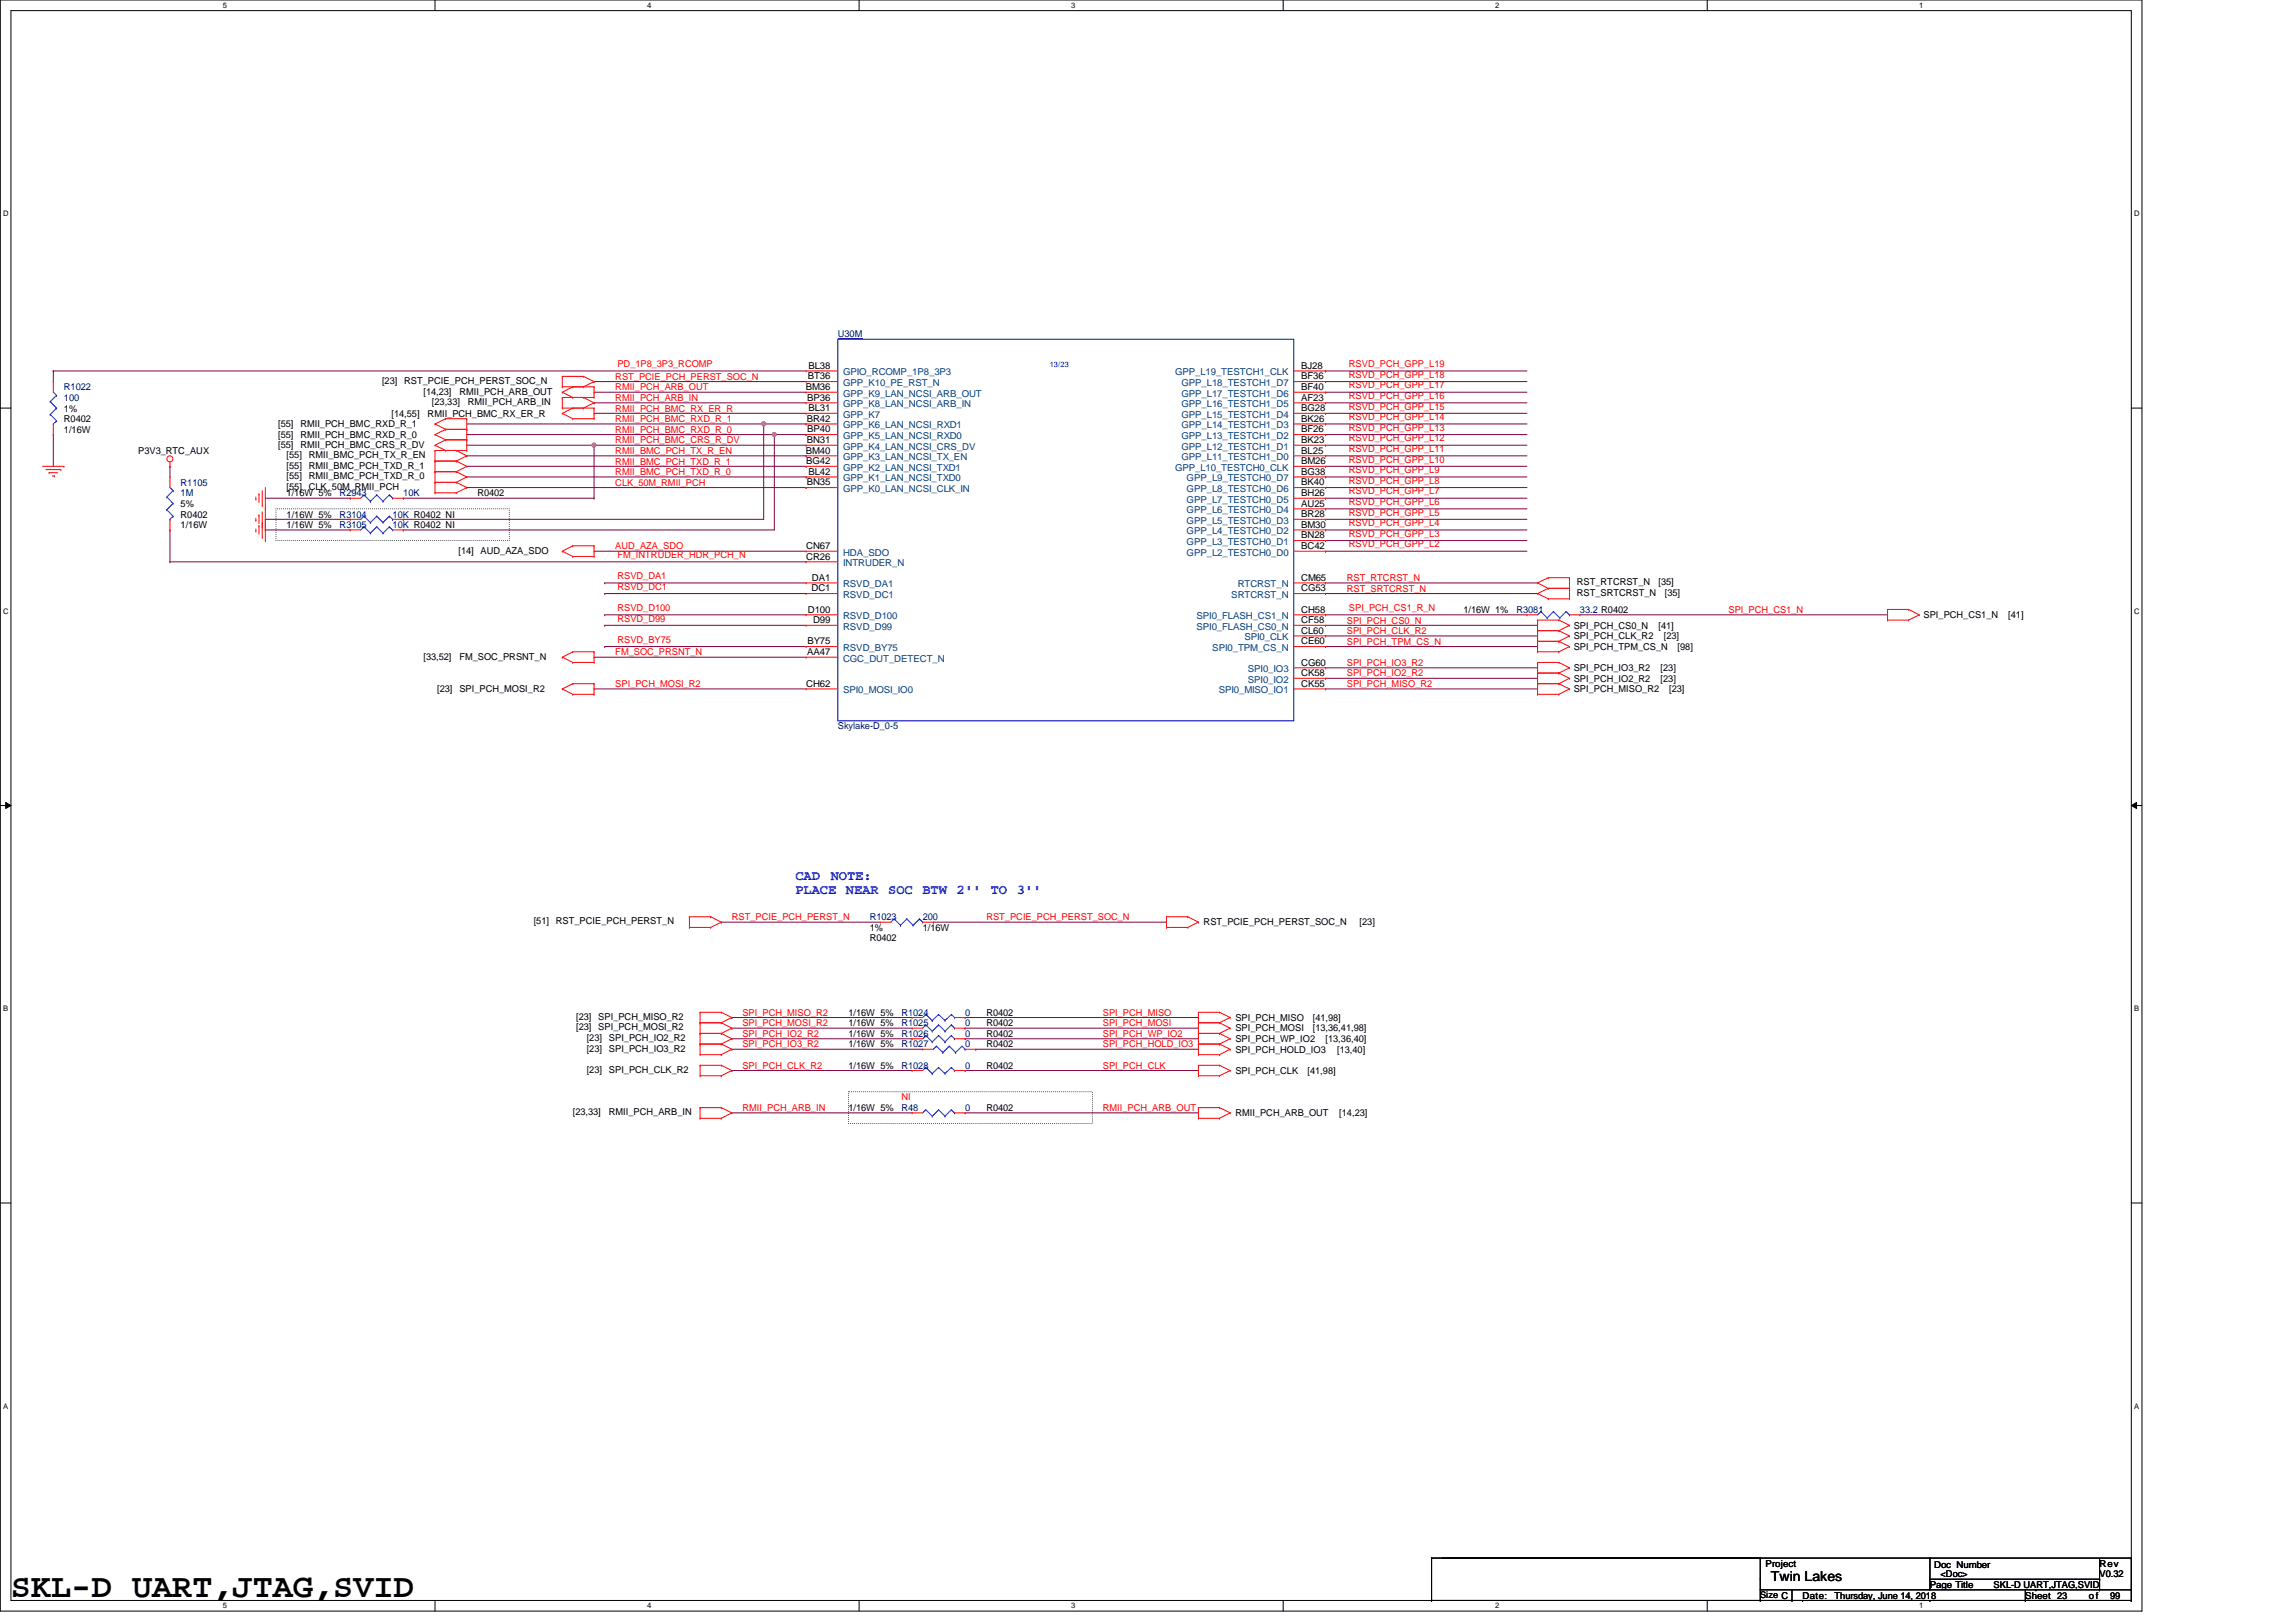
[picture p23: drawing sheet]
<svg xmlns="http://www.w3.org/2000/svg" width="297mm" height="210mm" viewBox="0 0 297 210" stroke-linecap="round" stroke-linejoin="round" font-family="sans-serif">
<defs><g id="words">
<text font-size="4.3" x="1.4" y="206.7">SKL-D UART,JTAG,SVID</text>
<g font-size="1.8" fill="#00f">
<text x="102.9" y="113.9">CAD</text>
<text x="107.5" y="113.9">NOTE:</text>
<text x="102.9" y="115.7">PLACE NEAR SOC BTW 2'' TO 3''</text>
</g>
<text font-size="1.8" x="229.1" y="204.6">Twin Lakes</text>
<g font-size="1.2" fill="#f00">
<text x="79.9" y="47.5">PD_1P8_3P3_RCOMP</text>
<text x="174.5" y="47.5">RSVD_PCH_GPP_L19</text>
<text x="79.6" y="49.1">RST_PCIE_PCH_PERST_SOC_N</text>
<text x="79.6" y="50.5">RMII_PCH_ARB_OUT</text>
<text x="79.6" y="51.9">RMII_PCH_ARB_IN</text>
<text x="79.6" y="53.3">RMII_PCH_BMC_RX_ER_R</text>
<text x="174.5" y="53">RSVD_PCH_GPP_L15</text>
<text x="174.5" y="51.6">RSVD_PCH_GPP_L16</text>
<text x="174.5" y="50.3">RSVD_PCH_GPP_L17</text>
<text x="174.5" y="48.9">RSVD_PCH_GPP_L18</text>
<text x="79.6" y="54.6">RMII_PCH_BMC_RXD_R_1</text>
<text x="79.6" y="56">RMII_PCH_BMC_RXD_R_0</text>
<text x="79.6" y="57.4">RMII_PCH_BMC_CRS_R_DV</text>
<text x="79.6" y="58.7">RMII_BMC_PCH_TX_R_EN</text>
<text x="174.5" y="59.9">RSVD_PCH_GPP_L10</text>
<text x="174.5" y="58.5">RSVD_PCH_GPP_L11</text>
<text x="174.5" y="57.1">RSVD_PCH_GPP_L12</text>
<text x="174.5" y="55.8">RSVD_PCH_GPP_L13</text>
<text x="174.5" y="54.4">RSVD_PCH_GPP_L14</text>
<text x="79.6" y="60.1">RMII_BMC_PCH_TXD_R_1</text>
<text x="79.6" y="61.5">RMII_BMC_PCH_TXD_R_0</text>
<text x="79.6" y="62.8">CLK_50M_RMII_PCH</text>
<text x="174.5" y="65.4">RSVD_PCH_GPP_L6</text>
<text x="174.5" y="64">RSVD_PCH_GPP_L7</text>
<text x="174.5" y="62.6">RSVD_PCH_GPP_L8</text>
<text x="174.5" y="61.2">RSVD_PCH_GPP_L9</text>
<text x="79.6" y="71.1">AUD_AZA_SDO</text>
<text x="174.5" y="70.8">RSVD_PCH_GPP_L2</text>
<text x="174.5" y="69.5">RSVD_PCH_GPP_L3</text>
<text x="174.5" y="68.1">RSVD_PCH_GPP_L4</text>
<text x="174.5" y="66.7">RSVD_PCH_GPP_L5</text>
<text x="79.9" y="72.2">FM_INTRUDER_HDR_PCH_N</text>
<text x="79.9" y="75">RSVD_DA1</text>
<text x="79.9" y="76.3">RSVD_DC1</text>
<text x="174.2" y="75.2">RST_RTCRST_N</text>
<text x="174.2" y="76.6">RST_SRTCRST_N</text>
<text x="79.9" y="79.1">RSVD_D100</text>
<text x="79.9" y="80.4">RSVD_D99</text>
<text x="79.9" y="83.2">RSVD_BY75</text>
<text x="174.2" y="80.7">SPI_PCH_CS0_N</text>
<text x="174.2" y="82">SPI_PCH_CLK_R2</text>
<text x="174.2" y="83.4">SPI_PCH_TPM_CS_N</text>
<text x="174.5" y="79.1">SPI_PCH_CS1_R_N</text>
<text x="223.6" y="79.3">SPI_PCH_CS1_N</text>
<text x="79.6" y="84.8">FM_SOC_PRSNT_N</text>
<text x="79.6" y="88.9">SPI_PCH_MOSI_R2</text>
<text x="174.2" y="86.2">SPI_PCH_IO3_R2</text>
<text x="174.2" y="87.5">SPI_PCH_IO2_R2</text>
<text x="174.2" y="88.9">SPI_PCH_MISO_R2</text>
<text x="94.7" y="119.1">RST_PCIE_PCH_PERST_N</text>
<text x="127.6" y="119.1">RST_PCIE_PCH_PERST_SOC_N</text>
<text x="96.1" y="131.4">SPI_PCH_MISO_R2</text>
<text x="142.7" y="131.4">SPI_PCH_MISO</text>
<text x="96.1" y="132.8">SPI_PCH_MOSI_R2</text>
<text x="96.1" y="134.2">SPI_PCH_IO2_R2</text>
<text x="96.1" y="135.6">SPI_PCH_IO3_R2</text>
<text x="142.7" y="132.8">SPI_PCH_MOSI</text>
<text x="142.7" y="134.2">SPI_PCH_WP_IO2</text>
<text x="142.7" y="135.6">SPI_PCH_HOLD_IO3</text>
<text x="96.1" y="138.3">SPI_PCH_CLK_R2</text>
<text x="96.1" y="143.8">RMII_PCH_ARB_IN</text>
<text x="116.6" y="142.4">NI</text>
<text x="142.7" y="138.3">SPI_PCH_CLK</text>
<text x="142.7" y="143.8">RMII_PCH_ARB_OUT</text>
</g>
<g font-size="1.2">
<text x="104.6" y="47.7">BL38</text>
<text x="168.3" y="47.7">BJ28</text>
<text x="8.3" y="53.3">1%</text>
<text x="49.4" y="49.7">[23]</text>
<text x="50.6" y="53.9">[14,55]</text>
<text x="52.3" y="49.7">RST_PCIE_PCH_PERST_SOC_N</text>
<text x="54.8" y="51.2">[14,23]</text>
<text x="55.3" y="53.9">RMII_PCH_BMC_RX_ER_R</text>
<text x="55.9" y="52.4">[23,33]</text>
<text x="59.4" y="51.2">RMII_PCH_ARB_OUT</text>
<text x="60.5" y="52.4">RMII_PCH_ARB_IN</text>
<text x="104.3" y="50.5">BM36</text>
<text x="104.4" y="51.8">BP36</text>
<text x="104.5" y="49.1">BT36</text>
<text x="104.6" y="53.2">BL31</text>
<text x="168.3" y="53.2">BG28</text>
<text x="168.3" y="51.8">AF23</text>
<text x="168.3" y="50.5">BF40</text>
<text x="168.3" y="49.1">BF36</text>
<text x="8.3" y="56">1/16W</text>
<text x="8.3" y="54.6">R0402</text>
<text x="17.9" y="58.7">P3V3_RTC_AUX</text>
<text x="36" y="55.3">[55]</text>
<text x="36" y="56.7">[55]</text>
<text x="36" y="58">[55]</text>
<text x="37.1" y="59.3">[55]</text>
<text x="38.9" y="55.3">RMII_PCH_BMC_RXD_R_1</text>
<text x="38.9" y="56.7">RMII_PCH_BMC_RXD_R_0</text>
<text x="38.9" y="58">RMII_PCH_BMC_CRS_R_DV</text>
<text x="40" y="59.3">RMII_BMC_PCH_TX_R_EN</text>
<text x="104.3" y="58.7">BM40</text>
<text x="104.4" y="57.3">BN31</text>
<text x="104.4" y="54.6">BR42</text>
<text x="104.4" y="55.9">BP40</text>
<text x="168.3" y="58.7">BL25</text>
<text x="168.3" y="57.3">BK23</text>
<text x="168.3" y="55.9">BF26</text>
<text x="168.3" y="54.6">BK26</text>
<text x="23.4" y="65.6">5%</text>
<text x="37.1" y="60.7">[55]</text>
<text x="37.1" y="62">[55]</text>
<text x="37.1" y="63.4">[55]</text>
<text x="37.1" y="64.2">1/16W 5%</text>
<text x="40" y="60.7">RMII_BMC_PCH_TXD_R_1</text>
<text x="40" y="62">RMII_BMC_PCH_TXD_R_0</text>
<text x="40" y="63.4">CLK_50M_RMII_PCH</text>
<text x="61.8" y="64.2">R0402</text>
<text x="104.3" y="60">BG42</text>
<text x="104.4" y="62.8">BN35</text>
<text x="104.6" y="61.4">BL42</text>
<text x="168.3" y="60">BM26</text>
<text x="168.3" y="65.6">AU25</text>
<text x="168.3" y="64.2">BH26</text>
<text x="168.3" y="62.8">BK40</text>
<text x="168.3" y="61.4">BG38</text>
<text x="23.4" y="68.3">1/16W</text>
<text x="23.4" y="67">R0402</text>
<text x="37.1" y="68.3">1/16W 5%</text>
<text x="37.1" y="67">1/16W 5%</text>
<text x="59.3" y="71.8">[14]</text>
<text x="62.2" y="71.8">AUD_AZA_SDO</text>
<text x="104.3" y="71">CN67</text>
<text x="168.3" y="71">BC42</text>
<text x="168.3" y="69.7">BN28</text>
<text x="168.3" y="68.3">BM30</text>
<text x="168.3" y="66.9">BR28</text>
<text x="104.3" y="72.4">CR26</text>
<text x="105" y="76.5">DC1</text>
<text x="105" y="75.1">DA1</text>
<text x="168.3" y="75.1">CM65</text>
<text x="168.3" y="76.5">CG53</text>
<text x="204" y="75.7">RST_RTCRST_N</text>
<text x="204" y="77.1">RST_SRTCRST_N</text>
<text x="214.6" y="75.7">[35]</text>
<text x="215.4" y="77.1">[35]</text>
<text x="104.5" y="83.4">BY75</text>
<text x="104.5" y="79.3">D100</text>
<text x="105.2" y="80.6">D99</text>
<text x="168.3" y="82">CL60</text>
<text x="168.3" y="80.6">CF58</text>
<text x="168.3" y="79.3">CH58</text>
<text x="168.3" y="83.4">CE60</text>
<text x="189.3" y="79.3">1/16W 1%</text>
<text x="203.6" y="81.4">SPI_PCH_CS0_N</text>
<text x="203.6" y="82.7">SPI_PCH_CLK_R2</text>
<text x="214.6" y="81.4">[41]</text>
<text x="215.2" y="82.7">[23]</text>
<text x="248.9" y="80">SPI_PCH_CS1_N</text>
<text x="259.8" y="80">[41]</text>
<text x="54.8" y="85.5">[33,52]</text>
<text x="56.6" y="89.6">[23]</text>
<text x="59.4" y="85.5">FM_SOC_PRSNT_N</text>
<text x="59.4" y="89.6">SPI_PCH_MOSI_R2</text>
<text x="104.3" y="88.9">CH62</text>
<text x="104.4" y="84.8">AA47</text>
<text x="168.3" y="87.5">CK58</text>
<text x="168.3" y="86.1">CG60</text>
<text x="168.3" y="88.9">CK55</text>
<text x="203.6" y="84.1">SPI_PCH_TPM_CS_N</text>
<text x="203.6" y="86.8">SPI_PCH_IO3_R2</text>
<text x="203.6" y="88.2">SPI_PCH_IO2_R2</text>
<text x="203.6" y="89.6">SPI_PCH_MISO_R2</text>
<text x="214.8" y="86.8">[23]</text>
<text x="214.8" y="88.2">[23]</text>
<text x="215.9" y="89.6">[23]</text>
<text x="217" y="84.1">[98]</text>
<text x="69" y="119.6">[51]</text>
<text x="71.9" y="119.6">RST_PCIE_PCH_PERST_N</text>
<text x="155.7" y="119.8">RST_PCIE_PCH_PERST_SOC_N</text>
<text x="175.9" y="119.8">[23]</text>
<text x="112.5" y="120.5">1%</text>
<text x="112.5" y="121.8">R0402</text>
<text x="119.4" y="120.5">1/16W</text>
<text x="74.5" y="132">[23]</text>
<text x="77.4" y="132">SPI_PCH_MISO_R2</text>
<text x="109.8" y="131.4">1/16W 5%</text>
<text x="127.6" y="131.4">R0402</text>
<text x="74.5" y="133.4">[23]</text>
<text x="75.9" y="134.7">[23]</text>
<text x="75.9" y="136.1">[23]</text>
<text x="77.4" y="133.4">SPI_PCH_MOSI_R2</text>
<text x="78.8" y="134.7">SPI_PCH_IO2_R2</text>
<text x="78.8" y="136.1">SPI_PCH_IO3_R2</text>
<text x="109.8" y="135.6">1/16W 5%</text>
<text x="109.8" y="132.8">1/16W 5%</text>
<text x="109.8" y="134.2">1/16W 5%</text>
<text x="127.6" y="135.6">R0402</text>
<text x="127.6" y="132.8">R0402</text>
<text x="127.6" y="134.2">R0402</text>
<text x="159.8" y="132.1">SPI_PCH_MISO</text>
<text x="159.8" y="133.5">SPI_PCH_MOSI</text>
<text x="159.8" y="134.9">SPI_PCH_WP_IO2</text>
<text x="159.8" y="136.2">SPI_PCH_HOLD_IO3</text>
<text x="169.8" y="132.1">[41,98]</text>
<text x="169.8" y="133.5">[13,36,41,98]</text>
<text x="171.5" y="134.9">[13,36,40]</text>
<text x="173" y="136.2">[13,40]</text>
<text x="75.9" y="138.8">[23]</text>
<text x="78.8" y="138.8">SPI_PCH_CLK_R2</text>
<text x="109.8" y="143.8">1/16W 5%</text>
<text x="109.8" y="138.3">1/16W 5%</text>
<text x="127.6" y="143.8">R0402</text>
<text x="127.6" y="138.3">R0402</text>
<text x="159.8" y="139">SPI_PCH_CLK</text>
<text x="169.2" y="139">[41,98]</text>
<text x="74.1" y="144.3">[23,33]</text>
<text x="78.8" y="144.3">RMII_PCH_ARB_IN</text>
<text x="159.8" y="144.5">RMII_PCH_ARB_OUT</text>
<text x="173.3" y="144.5">[14,23]</text>
<text x="228.4" y="202.8">Project</text>
<text x="250.2" y="202.9">Doc Number</text>
<text x="271.6" y="202.8">Rev</text>
<text x="227.7" y="206.8">Size C</text>
<text x="233.2" y="206.9">Date:</text>
<text x="237.3" y="206.9">Thursday, June 14, 2018</text>
<text x="249.7" y="205.5">Page Title</text>
<text x="251.1" y="204.1">&lt;Doc&gt;</text>
<text x="257.9" y="205.5">SKL-D UART,JTAG,SVID</text>
<text x="262" y="206.9">Sheet 23</text>
<text x="270.3" y="206.9">of</text>
<text x="271.6" y="204.1">V0.32</text>
<text x="273" y="206.9">99</text>
</g>
<g font-size="1.2" fill="#000080">
<text x="108.4" y="43.6">U30M</text>
<text x="8.3" y="50.5">R1022</text>
<text x="8.3" y="51.9">100</text>
<text x="23.4" y="62.8">R1105</text>
<text x="23.4" y="64.2">1M</text>
<text x="43.9" y="64.2">R2943</text>
<text x="52.2" y="64.2">10K</text>
<text x="43.9" y="68.3">R3105</text>
<text x="43.9" y="67">R3104</text>
<text x="50.8" y="68.3">10K R0402 NI</text>
<text x="50.8" y="67">10K R0402 NI</text>
<text x="196.2" y="79.3">R3081</text>
<text x="204.4" y="79.3">33.2 R0402</text>
<text x="108.4" y="94.4">Skylake-D_0-5</text>
<text x="112.5" y="119.1">R1023</text>
<text x="119.4" y="119.1">200</text>
<text x="116.6" y="131.4">R1024</text>
<text x="124.9" y="131.4">0</text>
<text x="116.6" y="135.6">R1027</text>
<text x="116.6" y="132.8">R1025</text>
<text x="116.6" y="134.2">R1026</text>
<text x="124.9" y="135.6">0</text>
<text x="124.9" y="132.8">0</text>
<text x="124.9" y="134.2">0</text>
<text x="116.6" y="143.8">R48</text>
<text x="116.6" y="138.3">R1028</text>
<text x="124.9" y="143.8">0</text>
<text x="124.9" y="138.3">0</text>
</g>
<g font-size="1.2" fill="#004080">
<text x="109.1" y="48.6">GPIO_RCOMP_1P8_3P3</text>
<text x="109.1" y="50">GPP_K10_PE_RST_N</text>
<text x="109.1" y="52.7">GPP_K8_LAN_NCSI_ARB_IN</text>
<text x="109.1" y="51.3">GPP_K9_LAN_NCSI_ARB_OUT</text>
<text x="152" y="48.6">GPP_L19_TESTCH1_CLK</text>
<text x="152.8" y="52.7">GPP_L16_TESTCH1_D5</text>
<text x="152.8" y="51.3">GPP_L17_TESTCH1_D6</text>
<text x="152.8" y="50">GPP_L18_TESTCH1_D7</text>
<text x="109.1" y="59.6">GPP_K3_LAN_NCSI_TX_EN</text>
<text x="109.1" y="58.2">GPP_K4_LAN_NCSI_CRS_DV</text>
<text x="109.1" y="56.8">GPP_K5_LAN_NCSI_RXD0</text>
<text x="109.1" y="55.4">GPP_K6_LAN_NCSI_RXD1</text>
<text x="109.1" y="54.1">GPP_K7</text>
<text x="152.8" y="59.6">GPP_L11_TESTCH1_D0</text>
<text x="152.8" y="58.2">GPP_L12_TESTCH1_D1</text>
<text x="152.8" y="56.8">GPP_L13_TESTCH1_D2</text>
<text x="152.8" y="55.4">GPP_L14_TESTCH1_D3</text>
<text x="152.8" y="54.1">GPP_L15_TESTCH1_D4</text>
<text x="109.1" y="63.7">GPP_K0_LAN_NCSI_CLK_IN</text>
<text x="109.1" y="62.3">GPP_K1_LAN_NCSI_TXD0</text>
<text x="109.1" y="60.9">GPP_K2_LAN_NCSI_TXD1</text>
<text x="152" y="60.9">GPP_L10_TESTCH0_CLK</text>
<text x="153.5" y="65">GPP_L7_TESTCH0_D5</text>
<text x="153.5" y="63.7">GPP_L8_TESTCH0_D6</text>
<text x="153.5" y="62.3">GPP_L9_TESTCH0_D7</text>
<text x="109.1" y="71.9">HDA_SDO</text>
<text x="153.5" y="71.9">GPP_L2_TESTCH0_D0</text>
<text x="153.5" y="70.5">GPP_L3_TESTCH0_D1</text>
<text x="153.5" y="69.2">GPP_L4_TESTCH0_D2</text>
<text x="153.5" y="67.8">GPP_L5_TESTCH0_D3</text>
<text x="153.5" y="66.4">GPP_L6_TESTCH0_D4</text>
<text x="109.1" y="73.3">INTRUDER_N</text>
<text x="109.1" y="76">RSVD_DA1</text>
<text x="109.1" y="77.4">RSVD_DC1</text>
<text x="159.3" y="77.4">SRTCRST_N</text>
<text x="160.1" y="76">RTCRST_N</text>
<text x="109.1" y="80.1">RSVD_D100</text>
<text x="109.1" y="81.5">RSVD_D99</text>
<text x="154.8" y="81.5">SPI0_FLASH_CS0_N</text>
<text x="154.8" y="80.1">SPI0_FLASH_CS1_N</text>
<text x="161" y="82.9">SPI0_CLK</text>
<text x="109.1" y="85.6">CGC_DUT_DETECT_N</text>
<text x="109.1" y="84.2">RSVD_BY75</text>
<text x="109.1" y="89.7">SPI0_MOSI_IO0</text>
<text x="156.8" y="84.2">SPI0_TPM_CS_N</text>
<text x="157.7" y="89.7">SPI0_MISO_IO1</text>
<text x="161.4" y="88.3">SPI0_IO2</text>
<text x="161.4" y="87">SPI0_IO3</text>
</g>
<g font-size="1">
<text x="28.8" y="1">5</text>
<text x="83.7" y="1">4</text>
<text x="138.6" y="1">3</text>
<text x="193.4" y="1">2</text>
<text x="248.3" y="1">1</text>
<text x=".4" y="28">D</text>
<text x="276.1" y="28">D</text>
<text x=".4" y="79.4">C</text>
<text x="276.1" y="79.4">C</text>
<text x=".4" y="130.9">B</text>
<text x="276.1" y="130.9">B</text>
<text x=".4" y="182.3">A</text>
<text x="276.1" y="182.3">A</text>
<text x="28.8" y="208.2">5</text>
<text x="83.7" y="208.2">4</text>
<text x="138.6" y="208.2">3</text>
<text x="193.4" y="208.2">2</text>
<text x="248.3" y="208.2">1</text>
</g>
<text font-size="1" fill="#00f" x="135.8" y="47.5">13/23</text>
</g></defs>
<path d="M0 0h277.1v208.5h-277.1zM1.4 1.4h274.3v205.7h-274.3z" fill="none" stroke="#000" stroke-width=".13"/>
<g fill="#fff">
<path d="M28.8 .1h.6v1.1h-.6z"/>
<path d="M28.8 207.3h.6v1.1h-.6z"/>
</g>
<path d="M56.3 0v1.4M56.3 207.1v1.4" fill="none" stroke="#000" stroke-width=".13"/>
<g fill="#fff">
<path d="M83.7 .1h.6v1.1h-.6z"/>
<path d="M83.7 207.3h.6v1.1h-.6z"/>
</g>
<path d="M111.1 0v1.4M111.1 207.1v1.4" fill="none" stroke="#000" stroke-width=".13"/>
<g fill="#fff">
<path d="M138.6 .1h.5v1.1h-.5z"/>
<path d="M138.6 207.3h.5v1.1h-.5z"/>
</g>
<path d="M166 0v1.4M166 207.1v1.4" fill="none" stroke="#000" stroke-width=".13"/>
<g fill="#fff">
<path d="M193.4 .1h.6v1.1h-.6z"/>
<path d="M193.4 207.3h.6v1.1h-.6z"/>
</g>
<path d="M220.9 0v1.4M220.9 207.1v1.4" fill="none" stroke="#000" stroke-width=".13"/>
<g fill="#fff">
<path d="M248.3 .1h.6v1.1h-.6z"/>
<path d="M248.3 207.3h.6v1.1h-.6z"/>
<path d="M.4 27.1h.7v1.1h-.7z"/>
<path d="M276.1 27.1h.7v1.1h-.7z"/>
<path d="M.4 78.5h.7v1.1h-.7z"/>
<path d="M276.1 78.5h.7v1.1h-.7z"/>
</g>
<path d="M0 52.8h1.4M275.7 52.8h1.4" fill="none" stroke="#000" stroke-width=".13"/>
<g fill="#fff">
<path d="M.4 130h.7v1.1h-.7z"/>
<path d="M276.1 130h.6v1.1h-.6z"/>
</g>
<path d="M0 104.2h1.4M.7 103.8l.7 .4-.7 .4zM275.7 104.2l.7-.4v.8zM275.7 104.2h1.4" fill="none" stroke="#000" stroke-width=".13"/>
<path d="M.7 103.8l.7 .4-.7 .4zM275.7 104.2l.7-.4v.8z" fill="#000"/>
<g fill="#fff">
<path d="M.4 181.4h.7v1.1h-.7z"/>
<path d="M276.1 181.4h.6v1.1h-.6z"/>
</g>
<path d="M0 155.7h1.4M275.7 155.7h1.4" fill="none" stroke="#000" stroke-width=".13"/>
<path d="M35.7 65.8h30.2v4.2h-30.2zM109.8 141.3h31.5v4.1h-31.5z" fill="none" stroke="#000" stroke-width=".13" stroke-dasharray="0 .3"/>
<g fill="none" stroke="#800040" stroke-width=".13">
<path d="M6.9 48h.1M6.9 56.2h.1M6.9 48v1.4M6.9 56.2v4.1M6.9 48h97.4M60.4 54.9h38.4M76.9 49.4h.1M76.9 50.8h.1M76.9 52.1h.1M76.9 53.5h.1M76.9 49.4h27.4M76.9 50.8h27.4"/>
<path d="M76.9 52.1h27.4M76.9 53.5h27.4M98.8 54.9h.1M171.5 59h.1M171.5 57.6h.1M171.5 56.2h.1M171.5 54.9h.1M171.5 53.5h.1M171.5 52.1h.1M171.5 50.8h.1M171.5 49.4h.1M171.5 48h.1"/>
<path d="M171.5 49.4h26M171.5 50.8h26M171.5 52.1h26M171.5 53.5h26M171.5 48h26M171.5 59h26M171.5 57.6h26M171.5 56.2h26M171.5 54.9h26M22 72.7h.1M22 60.3h.1M22 68.6h.1"/>
<path d="M22 72.7h82.3M22 60.3v1.4M22 68.6v4.1M76.9 71.3h.1M76.9 71.3h27.4M78.2 75.4h.1M78.2 76.8h.1M78.2 79.6h.1M78.2 75.4h26.1M78.2 76.8h26.1M78.2 79.6h26.1M171.5 71.3h.1"/>
<path d="M171.5 70h.1M171.5 68.6h.1M171.5 67.2h.1M171.5 65.8h.1M171.5 64.5h.1M171.5 63.1h.1M171.5 61.7h.1M171.5 60.3h.1M171.5 75.4h.1M171.5 76.8h.1M171.5 71.3h26M171.5 75.4h27.4"/>
<path d="M171.5 76.8h27.4M171.5 70h26M171.5 68.6h26M171.5 67.2h26M171.5 65.8h26M171.5 64.5h26M171.5 63.1h26M171.5 61.7h26M171.5 60.3h26M76.9 85h.1M76.9 89.2h.1M76.9 85h27.4"/>
<path d="M76.9 89.2h27.4M78.2 80.9h.1M78.2 83.7h.1M78.2 80.9h26.1M78.2 83.7h26.1M171.5 80.9h.1M171.5 82.3h.1M171.5 83.7h.1M171.5 86.4h.1M171.5 87.8h.1M171.5 89.2h.1M171.5 80.9h27.4"/>
<path d="M171.5 83.7h27.4M171.5 89.2h27.4M171.5 82.3h27.4M171.5 86.4h27.4M171.5 87.8h27.4M93.3 119.3h.1M93.3 119.3h20.6M120.8 119.3h.1M120.8 119.3h30.1M94.7 131.7h.1M94.7 133.1h.1M94.7 134.4h.1"/>
<path d="M94.7 135.8h.1M94.7 138.5h.1M94.7 131.7h23.3M94.7 133.1h23.3M94.7 134.4h23.3M94.7 135.8h24.7M94.7 138.5h23.3M124.9 131.7h.1M124.9 133.1h.1M124.9 134.4h.1M124.9 138.5h.1M124.9 131.7h30.1"/>
<path d="M124.9 133.1h30.1M124.9 134.4h30.1M124.9 138.5h30.1M126.2 135.8h.1M126.2 135.8h28.8M94.7 144h.1M94.7 144h23.3M124.9 144h.1M124.9 144h30.1"/>
</g>
<circle cx="98.8" cy="54.9" r=".27" fill="#f0f"/>
<circle cx="98.8" cy="54.9" r=".27" fill="none" stroke="#f0f" stroke-width=".13"/>
<path d="M60.4 56.2h39.8M100.2 56.2h.1" fill="none" stroke="#800040" stroke-width=".13"/>
<circle cx="100.2" cy="56.2" r=".27" fill="#f0f"/>
<circle cx="100.2" cy="56.2" r=".27" fill="none" stroke="#f0f" stroke-width=".13"/>
<path d="M60.4 57.6h16.5M76.9 57.6h.1" fill="none" stroke="#800040" stroke-width=".13"/>
<circle cx="76.8" cy="57.6" r=".27" fill="#f0f"/>
<circle cx="76.8" cy="57.6" r=".27" fill="none" stroke="#f0f" stroke-width=".13"/>
<g fill="none" stroke="#800040" stroke-width=".13">
<path d="M60.4 59h43.9M98.8 54.9h.1M98.8 54.9v12.3h-46.6M98.8 54.9h5.5M100.2 56.2h.1M100.2 56.2v12.4h-48M100.2 56.2h4.1M104.3 59h.1M104.3 57.6h.1M104.3 56.2h.1M104.3 54.9h.1M104.3 57.6h-27.4v6.9"/>
<path d="M34.3 67.2h.1M34.3 68.6h.1M34.3 64.5h11M34.3 67.2h11M34.3 68.6h11M45.3 64.5h.1M52.2 64.5h.1M52.2 68.6h.1M52.2 67.2h.1M52.2 64.5h24.7M60.4 60.3h43.9M60.4 61.7h43.9"/>
<path d="M60.4 63.1h43.9M76.9 64.5h.1M104.3 60.3h.1M104.3 61.7h.1M104.3 63.1h.1M171.5 79.6h.1M171.5 79.6h26M204.4 79.6h39.8M244.2 79.6h.1"/>
</g>
<g fill="none" stroke="#f00" stroke-width=".13">
<path d="M6.9 49.4h.1M6.9 56.2h.1M6.9 49.4v1.4M6.9 54.9v1.3M22 59.8v.5M56.3 54.9h.1M56.3 56.2h.1M56.3 57.6h.1M56.3 59.7h.1M56.3 58.3h.1M56.3 54.9l1.4 .7M56.3 56.2l1.4 .7"/>
<path d="M56.3 58.3h4.1M56.3 57.6l1.4 .7M56.3 59.7h2.7M56.3 58.3v5.5M57.7 54.2h.1M57.7 55.6h.1M57.7 56.9h.1M57.7 58.3h.1M57.7 54.2h2.7M57.7 54.2l-1.4 .7M57.7 55.6h2.7M57.7 55.6l-1.4 .6"/>
<path d="M57.7 56.9h2.7M57.7 56.9l-1.4 .7M59 58.3h.1M59 59.7h.1M59 58.3l1.4 .7M59 59.7l1.4 .6M60.4 54.2h.1M60.4 55.6h.1M60.4 56.9h.1M60.4 58.3h.1M60.4 59h.1M60.4 54.2v4.1"/>
<path d="M60.4 59l-1.4 .7M72.7 50.1h.1M72.7 48.7h.1M72.7 50.8h.1M72.7 52.8h.1M72.7 51.4h.1M72.7 53.5h.1M72.7 48.7h2.8M72.7 50.1h4.2M72.7 48.7v1.4M72.7 51.4v1.4M72.7 51.4h4.2"/>
<path d="M72.7 50.8l1.4 .6M72.7 52.8h4.2M72.7 53.5l1.4 .7M74.1 50.1h.1M74.1 51.4h.1M74.1 52.8h.1M74.1 54.2h.1M74.1 50.1l-1.4 .7M74.1 52.8l-1.4 .7M74.1 54.2h2.8M75.5 48.7h.1M75.5 50.1h.1"/>
<path d="M75.5 51.4h.1M75.5 52.8h.1M75.5 48.7l1.4 .7M75.5 51.4l1.4 .7M76.9 49.4h.1M76.9 50.1h.1M76.9 51.4h.1M76.9 52.1h.1M76.9 52.8h.1M76.9 54.2h.1M76.9 49.4l-1.4 .7M76.9 50.1v1.3"/>
<path d="M76.9 52.8v1.4M76.9 52.1l-1.4 .7M104.3 48h.1M104.3 49.4h.1M104.3 59h.1M104.3 57.6h.1M104.3 56.2h.1M104.3 54.9h.1M104.3 53.5h.1M104.3 52.1h.1M104.3 50.8h.1M104.3 48h4.1"/>
<path d="M104.3 49.4h4.1M104.3 59h4.1M104.3 57.6h4.1M104.3 56.2h4.1M104.3 54.9h4.1M104.3 53.5h4.1M104.3 52.1h4.1M104.3 50.8h4.1M167.4 48h4.1M167.4 49.4h4.1M167.4 59h4.1M167.4 57.6h4.1"/>
<path d="M167.4 56.2h4.1M167.4 54.9h4.1M167.4 53.5h4.1M167.4 52.1h4.1M167.4 50.8h4.1M171.5 59h.1M171.5 57.6h.1M171.5 56.2h.1M171.5 54.9h.1M171.5 53.5h.1M171.5 52.1h.1M171.5 50.8h.1"/>
<path d="M171.5 49.4h.1M171.5 48h.1M5.5 60.3h2.8M5.9 60.8h2M6.3 61.2h.1M6.3 61.2h1.1M6.8 61.6h.2M7 61.6h.1M7.9 60.8h.1M8.3 60.3h.1M22 60.3h.1M22 61.7h.1"/>
<path d="M22 68.6h.1M22 61.7v1.4M22 67.2v1.4M33.1 64.6h.1M33.1 67.4h.1M33.1 68.7h.1M33.1 64.3v.3M33.1 67.1v.3M33.1 68.5v.2M33.5 63.9h.1M33.5 66.7h.1M33.5 68h.1"/>
<path d="M33.5 63.9v1.1M33.5 66.7v1.1M33.5 68v1.1M33.9 65.4h.1M33.9 68.2h.1M33.9 69.6h.1M33.9 63.5v1.9M33.9 66.3v3.3M34.3 65.8h.1M34.3 68.6h.1M34.3 70h.1M34.3 63.1v6.9"/>
<path d="M45.3 68.6h.1M45.3 64.5h.1M45.3 67.2h.1M45.3 68.6h1.4M45.3 67.2h1.4M45.3 64.5h1.4M50.8 68.6h1.4M50.8 67.2h1.4M50.8 64.5h1.4M52.2 68.6h.1M52.2 64.5h.1M52.2 67.2h.1"/>
<path d="M56.3 61h.1M56.3 62.4h.1M56.3 63.8h.1M56.3 61h2.7M56.3 62.4h2.7M56.3 63.8h2.7M59 61h.1M59 62.4h.1M59 63.8h.1M59 61l1.4 .7M59 62.4l1.4 .7M60.4 60.3h.1"/>
<path d="M60.4 61.7h.1M60.4 63.1h.1M60.4 60.3l-1.4 .7M60.4 61.7l-1.4 .7M60.4 63.1l-1.4 .7M72.7 71.3h.1M72.7 71.3l1.4 .7M74.1 70.6h.1M74.1 72h.1M74.1 70.6l-1.4 .7M74.1 70.6h2.8M74.1 72h2.8"/>
<path d="M76.9 70.6h.1M76.9 72h.1M76.9 70.6v1.4M104.3 63.1h.1M104.3 61.7h.1M104.3 60.3h.1M104.3 71.3h.1M104.3 72.7h.1M104.3 79.6h.1M104.3 75.4h.1M104.3 76.8h.1M104.3 60.3h4.1"/>
<path d="M104.3 79.6h4.1M104.3 63.1h4.1M104.3 61.7h4.1M104.3 71.3h4.1M104.3 72.7h4.1M104.3 75.4h4.1M104.3 76.8h4.1M167.4 60.3h4.1M167.4 68.6h4.1M167.4 79.6h4.1M167.4 63.1h4.1M167.4 61.7h4.1"/>
<path d="M167.4 71.3h4.1M167.4 70h4.1M167.4 67.2h4.1M167.4 65.8h4.1M167.4 64.5h4.1M167.4 75.4h4.1M167.4 76.8h4.1M171.5 60.3h.1M171.5 71.3h.1M171.5 70h.1M171.5 68.6h.1M171.5 67.2h.1"/>
<path d="M171.5 65.8h.1M171.5 64.5h.1M171.5 63.1h.1M171.5 61.7h.1M171.5 75.4h.1M171.5 79.6h.1M171.5 76.8h.1M197.5 79.6h.1M197.5 79.6h1.4M198.9 75.4h.1M198.9 76.8h.1M198.9 75.4l1.4 .7"/>
<path d="M198.9 76.8l1.4 .7M200.3 74.8h.1M200.3 76.1h.1M200.3 77.5h.1M200.3 74.8h2.7M200.3 74.8l-1.4 .6M200.3 76.1h2.7M200.3 76.1l-1.4 .7M200.3 77.5h2.7M203 76.1h.1M203 74.8h.1M203 77.5h.1"/>
<path d="M203 74.8v2.7M203 79.6h1.4M204.4 79.6h.1M244.2 78.9h.1M244.2 78.9h2.7M244.2 78.9v1.3M246.9 78.9h.1M246.9 78.9l1.4 .7M248.3 79.6h.1M248.3 79.6l-1.4 .6M72.7 85h.1M72.7 89.2h.1"/>
<path d="M72.7 85l1.4 .7M72.7 89.2l1.4 .7M74.1 84.3h.1M74.1 85.7h.1M74.1 88.5h.1M74.1 89.9h.1M74.1 84.3l-1.4 .7M74.1 84.3h2.8M74.1 85.7h2.8M74.1 88.5l-1.4 .7M74.1 88.5h2.8M74.1 89.9h2.8"/>
<path d="M76.9 84.3h.1M76.9 85.7h.1M76.9 88.5h.1M76.9 89.9h.1M76.9 84.3v1.4M76.9 88.5v1.4M104.3 85h.1M104.3 83.7h.1M104.3 80.9h.1M104.3 89.2h.1M104.3 85h4.1M104.3 83.7h4.1"/>
<path d="M104.3 80.9h4.1M104.3 89.2h4.1M167.4 83.7h4.1M167.4 80.9h4.1M167.4 82.3h4.1M167.4 87.8h4.1M167.4 86.4h4.1M167.4 89.2h4.1M171.5 82.3h.1M171.5 80.9h.1M171.5 87.8h.1M171.5 86.4h.1"/>
<path d="M171.5 89.2h.1M171.5 83.7h.1M198.9 80.2h.1M198.9 81.6h.1M198.9 83h.1M198.9 84.3h.1M198.9 85.7h.1M198.9 87.1h.1M198.9 88.5h.1M198.9 89.9h.1M198.9 84.3h2.8M198.9 85.7h2.8"/>
<path d="M198.9 88.5h2.8M198.9 89.9h2.8M198.9 80.2h2.8M198.9 80.2v4.1M198.9 85.7v4.2M198.9 81.6h2.8M198.9 83h2.8M198.9 87.1h2.8M201.7 80.2h.1M201.7 81.6h.1M201.7 83h.1M201.7 84.3h.1"/>
<path d="M201.7 85.7h.1M201.7 87.1h.1M201.7 88.5h.1M201.7 89.9h.1M201.7 80.2l1.3 .7M201.7 81.6l1.3 .7M201.7 83l1.3 .7M201.7 85.7l1.3 .7M201.7 87.1l1.3 .7M201.7 88.5l1.3 .7M203 80.9h.1M203 82.3h.1"/>
<path d="M203 83.7h.1M203 86.4h.1M203 87.8h.1M203 89.2h.1M203 80.9l-1.3 .7M203 82.3l-1.3 .7M203 83.7l-1.3 .6M203 86.4l-1.3 .7M203 87.8l-1.3 .7M203 89.2l-1.3 .7M244.2 80.2h.1M244.2 80.2h2.7"/>
<path d="M246.9 80.2h.1M89.2 118.6h.1M89.2 118.6h2.7M89.2 118.6v1.4M91.9 118.6h.1M91.9 118.6l1.4 .7M93.3 119.3h.1M93.3 119.3l-1.4 .7M113.9 119.3h.1M113.9 119.3h1.3M119.4 119.3h1.4M120.8 119.3h.1"/>
<path d="M150.9 118.6h.1M150.9 118.6h2.8M150.9 118.6v1.4M153.7 118.6h.1M153.7 118.6l1.3 .7M155 119.3h.1M155 119.3l-1.3 .7M89.2 120h.1M89.2 120h2.7M90.6 132.4h.1M90.6 131h.1M90.6 133.7h.1"/>
<path d="M90.6 135.1h.1M90.6 136.5h.1M90.6 139.2h.1M90.6 137.9h.1M90.6 131h2.7M90.6 132.4h2.7M90.6 131v5.5M90.6 137.9v1.3M90.6 133.7h2.7M90.6 135.1h2.7M90.6 136.5h2.7M90.6 137.9h2.7"/>
<path d="M90.6 139.2h2.7M91.9 120h.1M93.3 131h.1M93.3 132.4h.1M93.3 133.7h.1M93.3 135.1h.1M93.3 136.5h.1M93.3 137.9h.1M93.3 139.2h.1M93.3 131l1.4 .7M93.3 132.4l1.4 .7M93.3 133.7l1.4 .7"/>
<path d="M93.3 135.1l1.4 .7M93.3 137.9l1.4 .6M94.7 131.7h.1M94.7 133.1h.1M94.7 134.4h.1M94.7 135.8h.1M94.7 138.5h.1M94.7 131.7l-1.4 .7M94.7 133.1l-1.4 .6M94.7 134.4l-1.4 .7M94.7 135.8l-1.4 .7M94.7 138.5l-1.4 .7"/>
<path d="M118 133.1h.1M118 138.5h.1M118 131.7h.1M118 134.4h.1M118 133.1h1.4M118 138.5h1.4M118 131.7h1.4M118 134.4h1.4M119.4 135.8h.1M119.4 135.8h1.4M123.5 133.1h1.4M123.5 138.5h1.4"/>
<path d="M123.5 131.7h1.4M123.5 134.4h1.4M124.9 133.1h.1M124.9 138.5h.1M124.9 131.7h.1M124.9 134.4h.1M124.9 135.8h1.3M126.2 135.8h.1M150.9 120h.1M150.9 120h2.8M153.7 120h.1M155 131h.1"/>
<path d="M155 132.4h.1M155 133.7h.1M155 135.1h.1M155 136.5h.1M155 137.9h.1M155 139.2h.1M155 131h2.8M155 132.4h2.8M155 131v5.5M155 137.9v1.3M155 133.7h2.8M155 135.1h2.8"/>
<path d="M155 136.5h2.8M155 137.9h2.8M155 139.2h2.8M157.8 131h.1M157.8 132.4h.1M157.8 133.7h.1M157.8 135.1h.1M157.8 136.5h.1M157.8 137.9h.1M157.8 139.2h.1M157.8 131l1.3 .7M157.8 132.4l1.3 .7"/>
<path d="M157.8 133.7l1.3 .7M157.8 135.1l1.3 .7M157.8 137.9l1.3 .6M159.1 131.7h.1M159.1 133.1h.1M159.1 134.4h.1M159.1 135.8h.1M159.1 138.5h.1M159.1 131.7l-1.3 .7M159.1 133.1l-1.3 .6M159.1 134.4l-1.3 .7M159.1 135.8l-1.3 .7"/>
<path d="M159.1 138.5l-1.3 .7M90.6 144.7h.1M90.6 143.3h.1M90.6 143.3v1.4M90.6 143.3h2.7M90.6 144.7h2.7M93.3 143.3h.1M93.3 144.7h.1M93.3 143.3l1.4 .7M94.7 144h.1M94.7 144l-1.4 .7M118 144h.1"/>
<path d="M118 144h1.4M123.5 144h1.4M124.9 144h.1M155 143.3h.1M155 144.7h.1M155 143.3v1.4M155 143.3h2.8M155 144.7h2.8M157.8 143.3h.1M157.8 144.7h.1M157.8 143.3l1.3 .7M159.1 144h.1"/>
<path d="M159.1 144l-1.3 .7"/>
<circle cx="22" cy="59.4" r=".39"/>
</g>
<g fill="none" stroke="#000" stroke-width=".13">
<path d="M185.2 201.6h.1M185.2 207.1h.1M185.2 201.6h90.5M185.2 207.1h90.5M185.2 201.6v5.5M227.7 201.6h.1M227.7 207.1h.1M227.7 205.7h48M227.7 201.6v5.5M231.8 207.1h.1M231.8 205.7v1.4M233.2 207.1h.1"/>
<path d="M249.7 207.1h.1M249.7 201.6h.1M249.7 201.6v4.1M249.7 204.4h21.9M262 207.1h.1M262 205.7v1.4M263.4 205.7h.1M271.6 204.4h.1M271.6 205.7h.1M271.6 201.6v4.1M275.7 201.6h.1M275.7 207.1h.1"/>
<path d="M275.7 205.7h.1M275.7 201.6v5.5"/>
</g>
<g fill="none" stroke="#00f" stroke-width=".13">
<path d="M6.5 52h.1M6.5 53.6h.1M6.5 52l.8 .8M6.5 53.6l.8 .9M6.9 54.9h.1M6.9 50.8l.4 .4M7.3 51.2h.1M7.3 52.8h.1M7.3 54.5h.1M7.3 51.2l-.8 .8M7.3 52.8l-.8 .8M7.3 54.5l-.4 .4"/>
<path d="M108.4 43.9h59v49.4h-59zM21.6 64.3h.1M21.6 66h.1M21.6 64.3l.8 .9M21.6 66l.8 .8M22 67.2h.1M22 63.1l.4 .4M22.4 63.5h.1M22.4 65.2h.1M22.4 66.8h.1M22.4 63.5l-.8 .8M22.4 65.2l-.8 .8"/>
<path d="M22.4 66.8l-.4 .4M47.1 68.2h.1M47.1 64.1h.1M47.1 66.8h.1M47.1 68.2l-.4 .4M47.1 68.2l.8 .8M47.1 64.1l-.4 .4M47.1 64.1l.8 .8M47.1 66.8l-.4 .4M47.1 66.8l.8 .8M47.9 69h.1M47.9 64.9h.1"/>
<path d="M47.9 67.6h.1M48.7 68.2h.1M48.7 64.1h.1M48.7 66.8h.1M48.7 68.2l-.8 .8M48.7 68.2l.8 .8M48.7 64.1l-.8 .8M48.7 64.1l.8 .8M48.7 66.8l-.8 .8M48.7 66.8l.8 .8M49.5 69h.1M49.5 64.9h.1"/>
<path d="M49.5 67.6h.1M50.4 68.2h.1M50.4 64.1h.1M50.4 66.8h.1M50.4 68.2l-.9 .8M50.4 68.2l.4 .4M50.4 64.1l-.9 .8M50.4 64.1l.4 .4M50.4 66.8l-.9 .8M50.4 66.8l.4 .4M50.8 68.6h.1M50.8 64.5h.1"/>
<path d="M50.8 67.2h.1M199.3 79.1h.1M199.3 79.1l-.4 .5M199.3 79.1l.9 .9M200.2 80h.1M201 79.1h.1M201 79.1l-.8 .9M201 79.1l.8 .9M201.8 80h.1M202.6 79.1h.1M202.6 79.1l-.8 .9M202.6 79.1l.4 .5"/>
<path d="M203 79.6h.1M115.7 118.9h.1M115.7 118.9l-.5 .4M115.7 118.9l.8 .8M116.5 119.7h.1M117.3 118.9h.1M117.3 118.9l-.8 .8M117.3 118.9l.8 .8M118.1 119.7h.1M119 118.9h.1M119 118.9l-.9 .8M119 118.9l.4 .4"/>
<path d="M119.4 119.3h.1M119.8 132.6h.1M119.8 138.1h.1M119.8 131.3h.1M119.8 134h.1M119.8 134l.8 .8M119.8 132.6l-.4 .5M119.8 132.6l.8 .9M119.8 138.1l-.4 .4M119.8 138.1l.8 .8M119.8 131.3l-.4 .4M119.8 131.3l.8 .8"/>
<path d="M119.8 134l-.4 .4M120.6 133.5h.1M120.6 138.9h.1M120.6 132.1h.1M120.6 134.8h.1M121.2 135.4h.1M121.2 135.4l-.4 .4M121.2 135.4l.8 .8M121.4 132.6h.1M121.4 138.1h.1M121.4 131.3h.1M121.4 134h.1"/>
<path d="M121.4 134l.9 .8M121.4 132.6l-.8 .9M121.4 132.6l.9 .9M121.4 138.1l-.8 .8M121.4 138.1l.9 .8M121.4 131.3l-.8 .8M121.4 131.3l.9 .8M121.4 134l-.8 .8M122 136.2h.1M122.3 133.5h.1M122.3 138.9h.1M122.3 132.1h.1"/>
<path d="M122.3 134.8h.1M122.8 135.4h.1M122.8 135.4l-.8 .8M122.8 135.4l.8 .8M123.1 132.6h.1M123.1 138.1h.1M123.1 131.3h.1M123.1 134h.1M123.1 132.6l-.8 .9M123.1 132.6l.4 .5M123.1 138.1l-.8 .8M123.1 138.1l.4 .4"/>
<path d="M123.1 131.3l-.8 .8M123.1 131.3l.4 .4M123.1 134l-.8 .8M123.1 134l.4 .4M123.5 133.1h.1M123.5 138.5h.1M123.5 131.7h.1M123.5 134.4h.1M123.6 136.2h.1M124.5 135.4h.1M124.5 135.4l-.9 .8M124.5 135.4l.4 .4"/>
<path d="M124.9 135.8h.1M119.8 143.6h.1M119.8 143.6l-.4 .4M119.8 143.6l.8 .8M120.6 144.4h.1M121.4 143.6h.1M121.4 143.6l-.8 .8M121.4 143.6l.9 .8M122.3 144.4h.1M123.1 143.6h.1M123.1 143.6l-.8 .8M123.1 143.6l.4 .4"/>
<path d="M123.5 144h.1"/>
</g>
<path d="M108.4 43.8h3.2" fill="none" stroke="#000080" stroke-width=".13"/>
<circle cx="98.8" cy="54.9" r=".27" fill="#f0f"/>
<circle cx="98.8" cy="54.9" r=".27" fill="none" stroke="#f0f" stroke-width=".13"/>
<circle cx="100.2" cy="56.2" r=".27" fill="#f0f"/>
<circle cx="100.2" cy="56.2" r=".27" fill="none" stroke="#f0f" stroke-width=".13"/>
<circle cx="76.8" cy="57.6" r=".27" fill="#f0f"/>
<circle cx="76.8" cy="57.6" r=".27" fill="none" stroke="#f0f" stroke-width=".13"/>
<use href="#words"/>
</svg>
